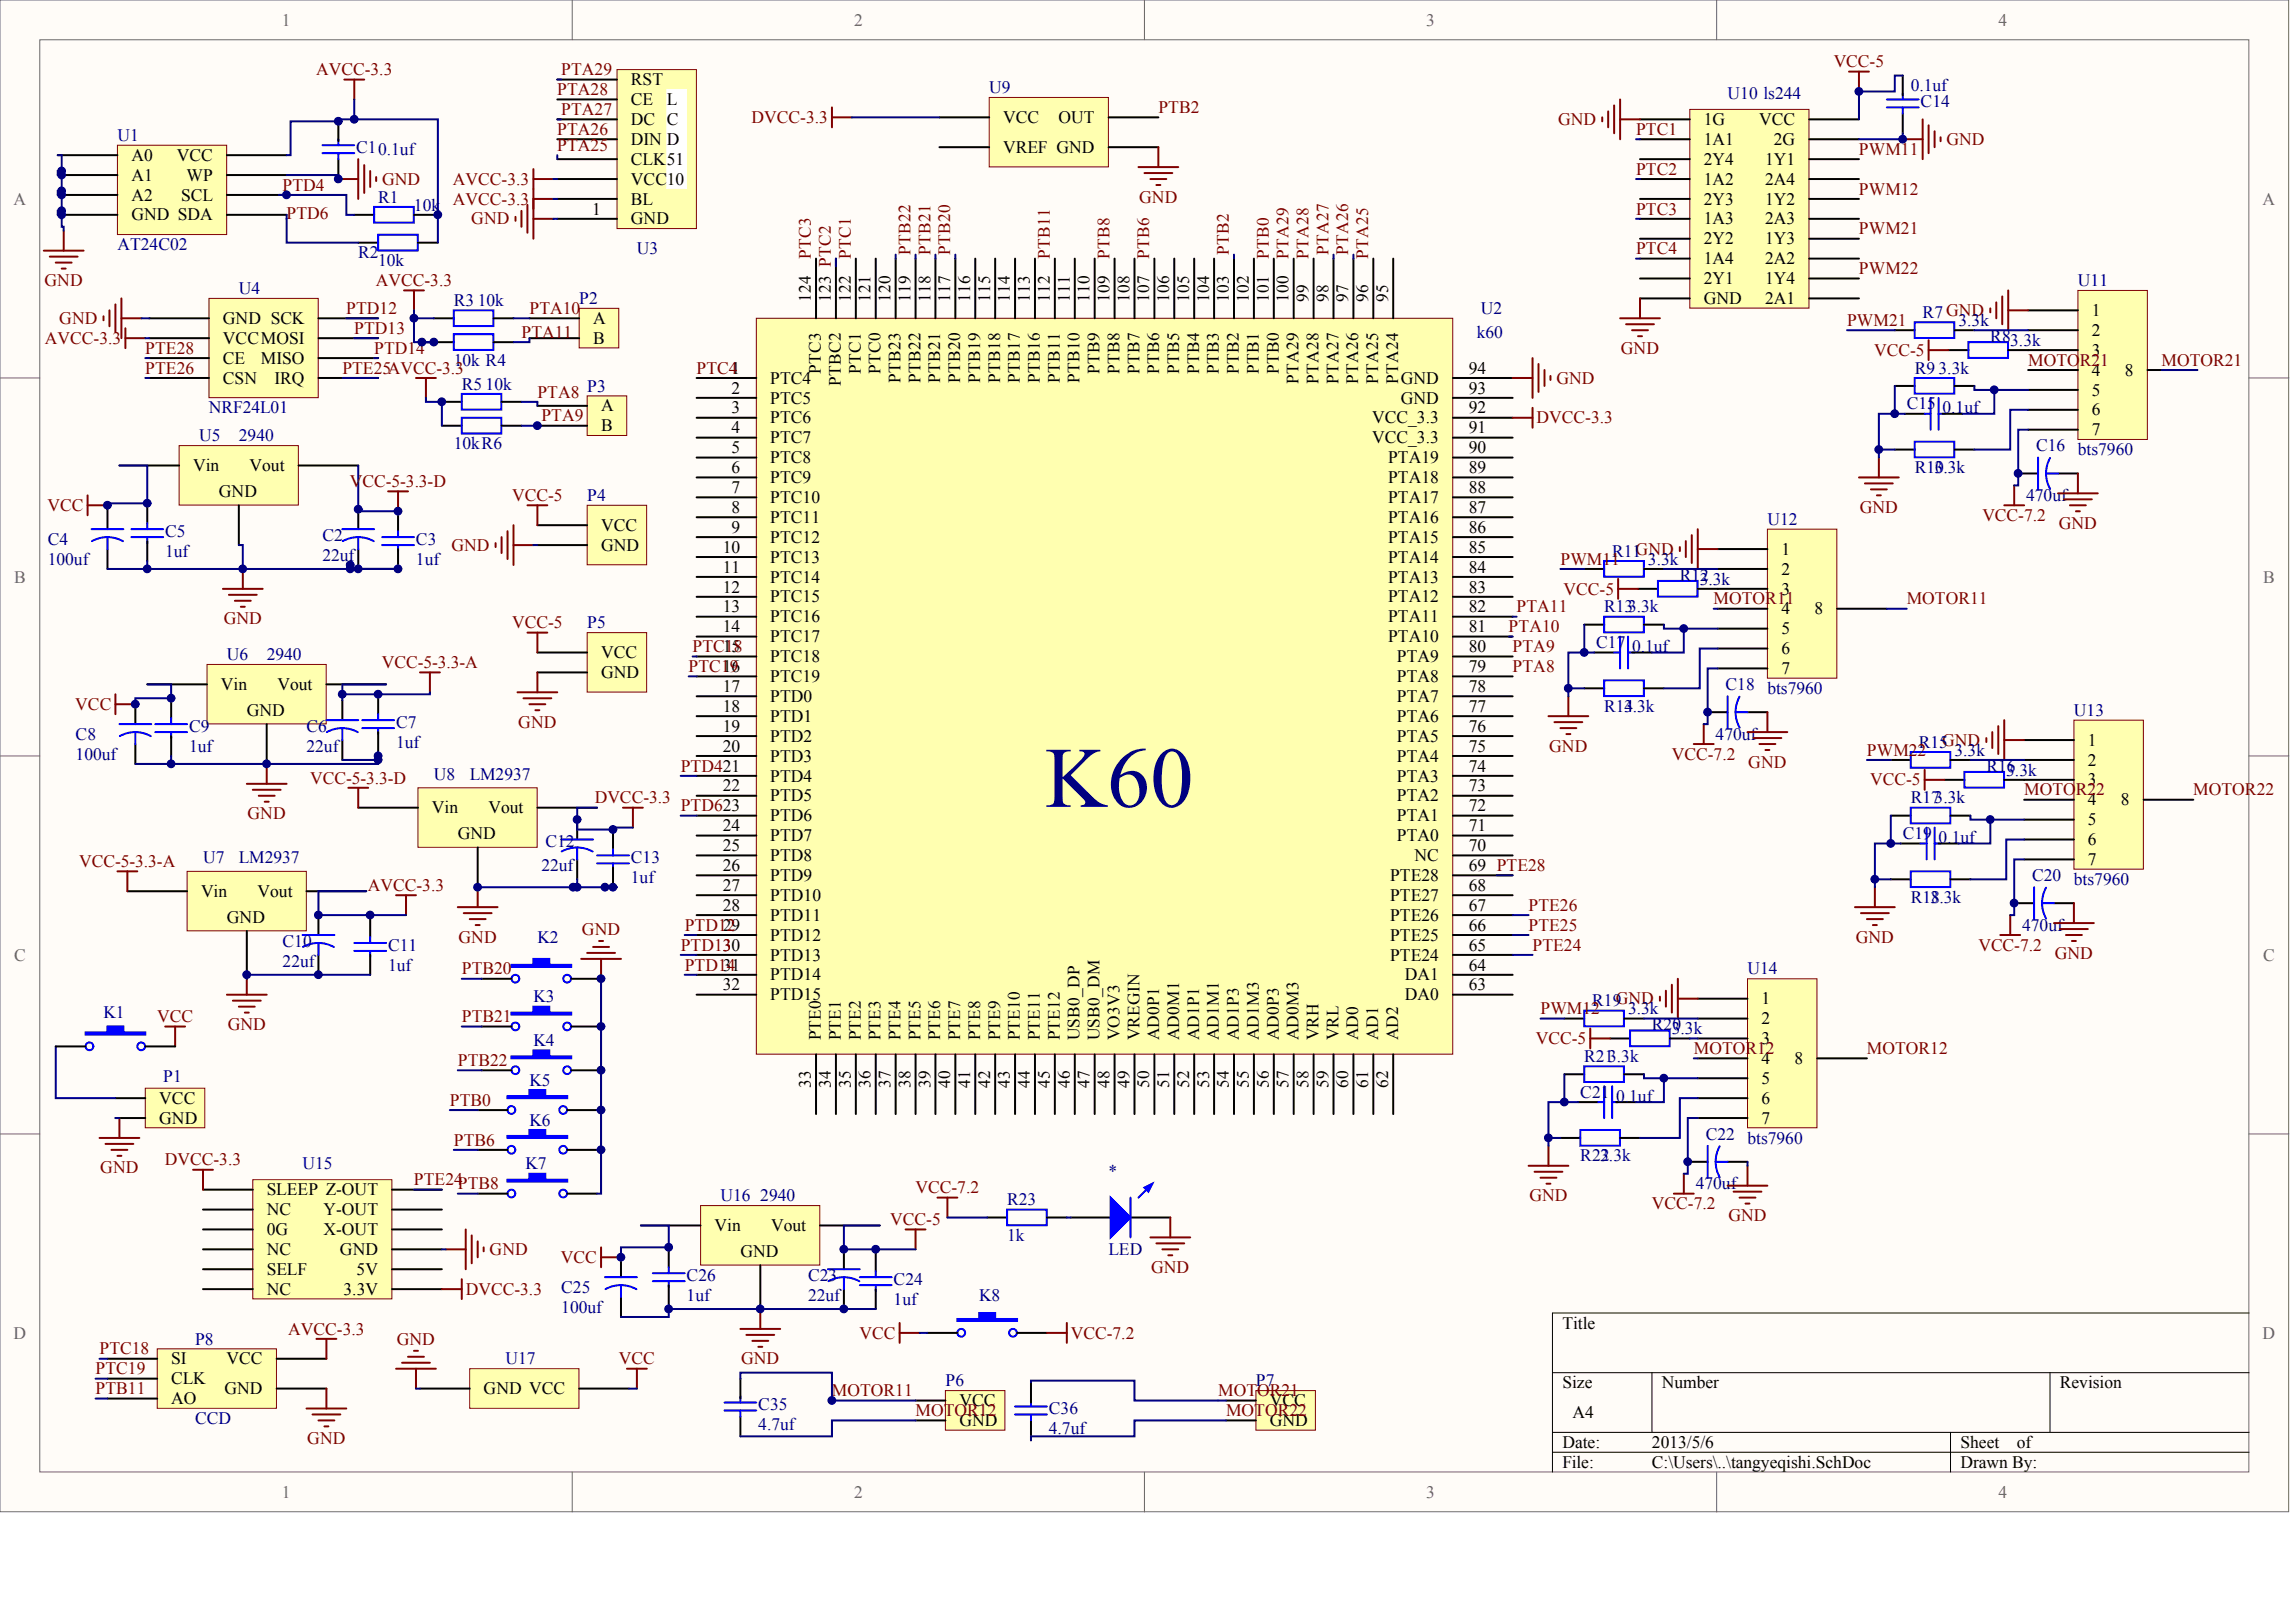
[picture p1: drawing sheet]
<svg xmlns="http://www.w3.org/2000/svg" width="840mm" height="594mm" viewBox="0 0 840 594" stroke-linecap="round" stroke-linejoin="round" font-family="sans-serif">
<defs><g id="words">
<text font-size="31.5" fill="#000080" x="382.6" y="295.3">K60</text>
<g font-size="6.4" fill="#696969">
<text x="103.2" y="9.3">1</text>
<text x="312.7" y="9.3">2</text>
<text x="522.2" y="9.3">3</text>
<text x="731.8" y="9.3">4</text>
<text x="5" y="74.9">A</text>
<text x="828.5" y="74.9">A</text>
<text x="5.2" y="213.2">B</text>
<text x="828.7" y="213.2">B</text>
<text x="5.2" y="351.6">C</text>
<text x="828.7" y="351.6">C</text>
<text x="5" y="490">D</text>
<text x="828.5" y="490">D</text>
<text x="103.2" y="548.2">1</text>
<text x="312.7" y="548.2">2</text>
<text x="522.2" y="548.2">3</text>
<text x="731.8" y="548.2">4</text>
</g>
<g font-size="6.4" fill="#800000">
<text x="115.7" y="27.6">AVCC-3.3</text>
<text x="205.5" y="27.6">PTA29</text>
<text x="671.4" y="24.6">VCC-5</text>
<text x="204.1" y="34.8">PTA28</text>
<text x="424.2" y="41.4">PTB2</text>
<text x="205.5" y="42.1">PTA27</text>
<text x="275.2" y="45">DVCC-3.3</text>
<text x="570.5" y="45.8">GND</text>
<text x="204.1" y="49.4">PTA26</text>
<text x="599.1" y="49.4">PTC1</text>
<text x="712.7" y="53">GND</text>
<text x="204.1" y="55.2">PTA25</text>
<text x="680.7" y="56.7">PWM11</text>
<text x="599.1" y="64">PTC2</text>
<text x="103.5" y="69.8">PTD4</text>
<text x="139.9" y="67.6">GND</text>
<text x="165.9" y="67.6">AVCC-3.3</text>
<text x="680.7" y="71.2">PWM12</text>
<text x="165.9" y="74.9">AVCC-3.3</text>
<text x="417.2" y="74.2">GND</text>
<text x="104.9" y="80">PTD6</text>
<text x="172.6" y="82.2">GND</text>
<text x="599.1" y="78.5">PTC3</text>
<text x="680.7" y="85.8">PWM21</text>
<text x="599.1" y="93.1">PTC4</text>
<text x="680.7" y="100.4">PWM22</text>
<text x="16.3" y="104.7">GND</text>
<text x="137.6" y="104.7">AVCC-3.3</text>
<text x="21.7" y="118.6">GND</text>
<text x="126.8" y="114.9">PTD12</text>
<text x="193.9" y="114.9">PTA10</text>
<text x="676.3" y="119.3">PWM21</text>
<text x="16.5" y="125.9">AVCC-3.3</text>
<text x="129.7" y="122.2">PTD13</text>
<text x="190.9" y="123.7">PTA11</text>
<text x="53.2" y="129.5">PTE28</text>
<text x="137" y="129.5">PTD14</text>
<text x="593.5" y="129.5">GND</text>
<text x="686.2" y="130.2">VCC-5</text>
<text x="53.2" y="136.8">PTE26</text>
<text x="125.4" y="136.8">PTE25AVCC-3.3</text>
<text x="255.1" y="136.8">PTC41</text>
<text x="742.6" y="133.9">MOTOR21</text>
<text x="791.5" y="133.9">MOTOR21</text>
<text x="569.9" y="140.4">GND</text>
<text x="196.8" y="145.5">PTA8</text>
<text x="198.2" y="154.3">PTA9</text>
<text x="562.6" y="155">DVCC-3.3</text>
<text x="128.1" y="178.3">VCC-5-3.3-D</text>
<text x="187.5" y="183.4">VCC-5</text>
<text x="17.3" y="187">VCC</text>
<text x="681" y="187.8">GND</text>
<text x="725.9" y="190.7">VCC-7.2</text>
<text x="753.9" y="193.6">GND</text>
<text x="165.3" y="201.6">GND</text>
<text x="571.4" y="206.7">PWM11</text>
<text x="572.5" y="217.6">VCC-5</text>
<text x="627.5" y="221.3">MOTOR11</text>
<text x="698.2" y="221.3">MOTOR11</text>
<text x="555.3" y="224.2">PTA11</text>
<text x="81.9" y="228.5">GND</text>
<text x="187.5" y="230">VCC-5</text>
<text x="552.4" y="231.4">PTA10</text>
<text x="253.6" y="238.7">PTC18</text>
<text x="553.9" y="238.7">PTA9</text>
<text x="139.8" y="244.6">VCC-5-3.3-A</text>
<text x="252.2" y="246">PTC19</text>
<text x="553.9" y="246">PTA8</text>
<text x="27.5" y="259.8">VCC</text>
<text x="189.8" y="266.4">GND</text>
<text x="567.3" y="275.1">GND</text>
<text x="612.2" y="278.1">VCC-7.2</text>
<text x="640.2" y="281">GND</text>
<text x="683.6" y="276.6">PWM22</text>
<text x="113.5" y="286.8">VCC-5-3.3-D</text>
<text x="249.2" y="282.4">PTD421</text>
<text x="684.8" y="287.5">VCC-5</text>
<text x="741.2" y="291.2">MOTOR22</text>
<text x="803.1" y="291.2">MOTOR22</text>
<text x="90.7" y="299.9">GND</text>
<text x="217.8" y="294.1">DVCC-3.3</text>
<text x="249.2" y="297">PTD623</text>
<text x="29" y="317.4">VCC-5-3.3-A</text>
<text x="134.7" y="326.1">AVCC-3.3</text>
<text x="559.7" y="333.4">PTE26</text>
<text x="250.7" y="340.7">PTD12</text>
<text x="559.7" y="340.7">PTE25</text>
<text x="167.9" y="345">GND</text>
<text x="213.1" y="342.1">GND</text>
<text x="249.2" y="348">PTD13</text>
<text x="561.2" y="348">PTE24</text>
<text x="679.5" y="345">GND</text>
<text x="724.4" y="348">VCC-7.2</text>
<text x="752.4" y="350.9">GND</text>
<text x="169.1" y="356.7">PTB20</text>
<text x="250.7" y="355.2">PTD14</text>
<text x="564.1" y="371.3">PWM12</text>
<text x="57.5" y="374.2">VCC</text>
<text x="83.4" y="377.1">GND</text>
<text x="169.1" y="374.2">PTB21</text>
<text x="562.3" y="382.2">VCC-5</text>
<text x="620.2" y="385.8">MOTOR12</text>
<text x="683.6" y="385.8">MOTOR12</text>
<text x="167.6" y="390.2">PTB22</text>
<text x="164.7" y="404.8">PTB0</text>
<text x="166.2" y="419.3">PTB6</text>
<text x="36.7" y="429.5">GND</text>
<text x="60.3" y="426.6">DVCC-3.3</text>
<text x="151.6" y="433.9">PTE24PTB8</text>
<text x="335.2" y="436.8">VCC-7.2</text>
<text x="560" y="439.7">GND</text>
<text x="604.9" y="442.6">VCC-7.2</text>
<text x="326" y="448.5">VCC-5</text>
<text x="632.9" y="447">GND</text>
<text x="179.3" y="459.4">GND</text>
<text x="205.4" y="462.3">VCC</text>
<text x="421.5" y="465.9">GND</text>
<text x="170.5" y="473.9">DVCC-3.3</text>
<text x="105.5" y="488.5">AVCC-3.3</text>
<text x="314.7" y="490">VCC</text>
<text x="392.1" y="490">VCC-7.2</text>
<text x="36.4" y="495.8">PTC18</text>
<text x="145.3" y="492.1">GND</text>
<text x="35" y="503.1">PTC19</text>
<text x="226.6" y="499.4">VCC</text>
<text x="271.4" y="499.4">GND</text>
<text x="35" y="510.3">PTB11</text>
<text x="304.6" y="511.1">MOTOR11</text>
<text x="446" y="511.1">MOTOR21</text>
<text x="335.2" y="518.4">MOTOR12</text>
<text x="448.9" y="518.4">MOTOR22</text>
<text x="112.5" y="528.6">GND</text>
</g>
<g font-size="6.4">
<text x="231" y="31.2">RST</text>
<text x="231" y="38.5">CE</text>
<text x="244.1" y="38.5">L</text>
<text x="231" y="45.8">DC C</text>
<text x="367.3" y="45">VCC</text>
<text x="387.6" y="45">OUT</text>
<text x="623.8" y="45.8">1G</text>
<text x="644.1" y="45.8">VCC</text>
<text x="231" y="53">DIN D</text>
<text x="623.8" y="53">1A1</text>
<text x="649.5" y="53">2G</text>
<text x="48.1" y="58.9">A0</text>
<text x="64.7" y="58.9">VCC</text>
<text x="367.3" y="56">VREF GND</text>
<text x="231" y="60.3">CLK51</text>
<text x="623.8" y="60.3">2Y4</text>
<text x="646.3" y="60.3">1Y1</text>
<text x="48.1" y="66.1">A1</text>
<text x="68.3" y="66.1">WP</text>
<text x="231" y="67.6">VCC10</text>
<text x="623.8" y="67.6">1A2</text>
<text x="646.3" y="67.6">2A4</text>
<text x="48.1" y="73.4">A2</text>
<text x="66.3" y="73.4">SCL</text>
<text x="231" y="74.9">BL</text>
<text x="623.8" y="74.9">2Y3</text>
<text x="646.3" y="74.9">1Y2</text>
<text x="48.1" y="80.7">GND SDA</text>
<text x="216.9" y="78.5">1</text>
<text x="231" y="82.2">GND</text>
<text x="623.8" y="82.2">1A3</text>
<text x="646.3" y="82.2">2A3</text>
<text x="623.8" y="89.4">2Y2</text>
<text x="646.3" y="89.4">1Y3</text>
<text x="623.8" y="96.7">1A4</text>
<text x="646.3" y="96.7">2A2</text>
<text x="623.8" y="104">2Y1</text>
<text x="646.3" y="104">1Y4</text>
<text x="623.8" y="111.3">GND</text>
<text x="646.3" y="111.3">2A1</text>
<text x="81.6" y="118.6">GND SCK</text>
<text x="217.2" y="118.6">A</text>
<text x="765.9" y="115.7">1</text>
<text x="81.6" y="125.9">VCCMOSI</text>
<text x="217.2" y="125.9">B</text>
<text x="765.9" y="122.9">2</text>
<text x="765.9" y="130.2">3</text>
<text x="81.6" y="133.1">CE</text>
<text x="95.5" y="133.1">MISO</text>
<text x="537.8" y="136.8">94</text>
<text x="765.9" y="137.5">4</text>
<text x="778" y="137.5">8</text>
<text x="81.6" y="140.4">CSN</text>
<text x="100.5" y="140.4">IRQ</text>
<text x="282" y="140.4">PTC4</text>
<text x="512.9" y="140.4">GND</text>
<text x="267.9" y="144.1">2</text>
<text x="282" y="147.7">PTC5</text>
<text x="512.9" y="147.7">GND</text>
<text x="537.8" y="144.1">93</text>
<text x="765.9" y="144.8">5</text>
<text x="220.1" y="150.6">A</text>
<text x="267.9" y="151.3">3</text>
<text x="282" y="155">PTC6</text>
<text x="502.4" y="155">VCC_3.3</text>
<text x="537.8" y="151.3">92</text>
<text x="765.9" y="152.1">6</text>
<text x="220.1" y="157.9">B</text>
<text x="267.9" y="158.6">4</text>
<text x="537.8" y="158.6">91</text>
<text x="765.9" y="159.4">7</text>
<text x="267.9" y="165.9">5</text>
<text x="282" y="162.3">PTC7</text>
<text x="502.4" y="162.3">VCC_3.3</text>
<text x="537.8" y="165.9">90</text>
<text x="70.7" y="172.5">Vin</text>
<text x="91.4" y="172.5">Vout</text>
<text x="267.9" y="173.2">6</text>
<text x="282" y="169.6">PTC8</text>
<text x="508.3" y="169.6">PTA19</text>
<text x="537.8" y="173.2">89</text>
<text x="282" y="176.8">PTC9</text>
<text x="508.3" y="176.8">PTA18</text>
<text x="80.2" y="181.9">GND</text>
<text x="267.9" y="180.5">7</text>
<text x="282" y="184.1">PTC10</text>
<text x="508.3" y="184.1">PTA17</text>
<text x="537.8" y="180.5">88</text>
<text x="267.9" y="187.8">8</text>
<text x="282" y="191.4">PTC11</text>
<text x="508.3" y="191.4">PTA16</text>
<text x="537.8" y="187.8">87</text>
<text x="220.1" y="194.3">VCC</text>
<text x="267.9" y="195">9</text>
<text x="537.8" y="195">86</text>
<text x="220.1" y="201.6">GND</text>
<text x="264.7" y="202.3">10</text>
<text x="282" y="198.7">PTC12</text>
<text x="508.3" y="198.7">PTA15</text>
<text x="537.8" y="202.3">85</text>
<text x="652.3" y="203">1</text>
<text x="264.7" y="209.6">11</text>
<text x="282" y="206">PTC13</text>
<text x="508.3" y="206">PTA14</text>
<text x="537.8" y="209.6">84</text>
<text x="282" y="213.2">PTC14</text>
<text x="508.3" y="213.2">PTA13</text>
<text x="652.3" y="210.3">2</text>
<text x="264.7" y="216.9">12</text>
<text x="282" y="220.5">PTC15</text>
<text x="508.3" y="220.5">PTA12</text>
<text x="537.8" y="216.9">83</text>
<text x="652.3" y="217.6">3</text>
<text x="264.7" y="224.2">13</text>
<text x="282" y="227.8">PTC16</text>
<text x="508.3" y="227.8">PTA11</text>
<text x="537.8" y="224.2">82</text>
<text x="652.3" y="224.9">4</text>
<text x="664.4" y="224.9">8</text>
<text x="264.7" y="231.4">14</text>
<text x="537.8" y="231.4">81</text>
<text x="652.3" y="232.2">5</text>
<text x="264.7" y="238.7">15</text>
<text x="282" y="235.1">PTC17</text>
<text x="508.3" y="235.1">PTA10</text>
<text x="537.8" y="238.7">80</text>
<text x="652.3" y="239.5">6</text>
<text x="220.1" y="240.9">VCC</text>
<text x="282" y="242.4">PTC18</text>
<text x="511.5" y="242.4">PTA9</text>
<text x="220.1" y="248.2">GND</text>
<text x="264.7" y="246">16</text>
<text x="282" y="249.7">PTC19</text>
<text x="511.5" y="249.7">PTA8</text>
<text x="537.8" y="246">79</text>
<text x="652.3" y="246.7">7</text>
<text x="80.9" y="252.6">Vin</text>
<text x="101.6" y="252.6">Vout</text>
<text x="264.7" y="253.3">17</text>
<text x="282" y="256.9">PTD0</text>
<text x="511.5" y="256.9">PTA7</text>
<text x="537.8" y="253.3">78</text>
<text x="90.4" y="262">GND</text>
<text x="264.7" y="260.6">18</text>
<text x="537.8" y="260.6">77</text>
<text x="264.7" y="267.9">19</text>
<text x="282" y="264.2">PTD1</text>
<text x="511.5" y="264.2">PTA6</text>
<text x="537.8" y="267.9">76</text>
<text x="264.7" y="275.1">20</text>
<text x="282" y="271.5">PTD2</text>
<text x="511.5" y="271.5">PTA5</text>
<text x="537.8" y="275.1">75</text>
<text x="764.5" y="273">1</text>
<text x="282" y="278.8">PTD3</text>
<text x="511.5" y="278.8">PTA4</text>
<text x="764.5" y="280.2">2</text>
<text x="282" y="286.1">PTD4</text>
<text x="511.5" y="286.1">PTA3</text>
<text x="537.8" y="282.4">74</text>
<text x="764.5" y="287.5">3</text>
<text x="264.7" y="289.7">22</text>
<text x="282" y="293.3">PTD5</text>
<text x="511.5" y="293.3">PTA2</text>
<text x="537.8" y="289.7">73</text>
<text x="158.1" y="297.7">Vin</text>
<text x="178.8" y="297.7">Vout</text>
<text x="537.8" y="297">72</text>
<text x="764.5" y="294.8">4</text>
<text x="776.6" y="294.8">8</text>
<text x="264.7" y="304.3">24</text>
<text x="282" y="300.6">PTD6</text>
<text x="511.5" y="300.6">PTA1</text>
<text x="537.8" y="304.3">71</text>
<text x="764.5" y="302.1">5</text>
<text x="167.6" y="307.2">GND</text>
<text x="264.7" y="311.5">25</text>
<text x="282" y="307.9">PTD7</text>
<text x="511.5" y="307.9">PTA0</text>
<text x="537.8" y="311.5">70</text>
<text x="764.5" y="309.4">6</text>
<text x="282" y="315.2">PTD8</text>
<text x="517.9" y="315.2">NC</text>
<text x="764.5" y="316.6">7</text>
<text x="264.7" y="318.8">26</text>
<text x="282" y="322.5">PTD9</text>
<text x="509" y="322.5">PTE28</text>
<text x="537.8" y="318.8">69 PTE28</text>
<text x="73.6" y="328.3">Vin</text>
<text x="94.3" y="328.3">Vout</text>
<text x="264.7" y="326.1">27</text>
<text x="282" y="329.8">PTD10</text>
<text x="509" y="329.8">PTE27</text>
<text x="537.8" y="326.1">68</text>
<text x="264.7" y="333.4">28</text>
<text x="537.8" y="333.4">67</text>
<text x="83.1" y="337.8">GND</text>
<text x="264.7" y="340.7">29</text>
<text x="282" y="337">PTD11</text>
<text x="509" y="337">PTE26</text>
<text x="537.8" y="340.7">66</text>
<text x="264.7" y="348">30</text>
<text x="282" y="344.3">PTD12</text>
<text x="509" y="344.3">PTE25</text>
<text x="537.8" y="348">65</text>
<text x="282" y="351.6">PTD13</text>
<text x="509" y="351.6">PTE24</text>
<text x="264.7" y="355.2">31</text>
<text x="282" y="358.9">PTD14</text>
<text x="514.4" y="358.9">DA1</text>
<text x="537.8" y="355.2">64</text>
<text x="264.7" y="362.5">32</text>
<text x="537.8" y="362.5">63</text>
<text x="282" y="366.2">PTD15</text>
<text x="514.4" y="366.2">DA0</text>
<text x="645" y="367.6">1</text>
<text x="645" y="374.9">2</text>
<text x="645" y="382.2">3</text>
<text x="645" y="389.5">4</text>
<text x="657.1" y="389.5">8</text>
<text x="645" y="396.7">5</text>
<text x="58.3" y="404">VCC</text>
<text x="645" y="404">6</text>
<text x="58.3" y="411.3">GND</text>
<text x="645" y="411.3">7</text>
<text x="97.7" y="437.5">SLEEP Z-OUT</text>
<text x="97.7" y="444.8">NC</text>
<text x="118.5" y="444.8">Y-OUT</text>
<text x="97.7" y="452.1">0G</text>
<text x="118.5" y="452.1">X-OUT</text>
<text x="261.6" y="450.6">Vin</text>
<text x="282.3" y="450.6">Vout</text>
<text x="97.7" y="459.4">NC</text>
<text x="124.5" y="459.4">GND</text>
<text x="271.1" y="460.1">GND</text>
<text x="97.7" y="466.7">SELF</text>
<text x="130.6" y="466.7">5V</text>
<text x="97.7" y="473.9">NC</text>
<text x="125.8" y="473.9">3.3V</text>
<text x="572.1" y="486.3">Title</text>
<text x="62.7" y="499.4">SI</text>
<text x="82.9" y="499.4">VCC</text>
<text x="62.7" y="506.7">CLK</text>
<text x="572.1" y="508.2">Size</text>
<text x="608.5" y="508.2">Number</text>
<text x="754.3" y="508.2">Revision</text>
<text x="62.7" y="514">AO</text>
<text x="82.2" y="510.3">GND</text>
<text x="177.1" y="510.3">GND VCC</text>
<text x="351.3" y="514.7">VCC</text>
<text x="465" y="514.7">VCC</text>
<text x="351.3" y="522">GND</text>
<text x="465" y="522">GND</text>
<text x="575.7" y="519.1">A4</text>
<text x="572.1" y="530">Date:</text>
<text x="604.9" y="530">2013/5/6</text>
<text x="717.8" y="530">Sheet</text>
<text x="738.4" y="530">of</text>
<text x="572.1" y="537.3">File:</text>
<text x="604.9" y="537.3">C:\Users\..\tangyeqishi.SchDoc</text>
<text x="717.8" y="537.3">Drawn By:</text>
</g>
<g font-size="6.4" fill="#000080">
<text x="362.2" y="34.1">U9</text>
<text x="699.6" y="33.4">0.1uf</text>
<text x="632.6" y="36.3">U10 ls244</text>
<text x="703.3" y="39.2">C14</text>
<text x="43" y="51.6">U1</text>
<text x="130.5" y="56">C10.1uf</text>
<text x="138.5" y="74.2">R1</text>
<text x="151.6" y="77.1">10k</text>
<text x="43" y="91.6">AT24C02</text>
<text x="131.2" y="94.5">R2</text>
<text x="233.2" y="93.1">U3</text>
<text x="138.5" y="97.5">10k</text>
<text x="87.5" y="107.7">U4</text>
<text x="760.8" y="104.7">U11</text>
<text x="166.2" y="112">R3</text>
<text x="174.9" y="112">10k</text>
<text x="212.1" y="111.3">P2</text>
<text x="542.2" y="114.9">U2</text>
<text x="704" y="116.4">R7 GND</text>
<text x="717.1" y="119.3">3.3k</text>
<text x="540.8" y="123.7">k60</text>
<text x="728.8" y="125.1">R8</text>
<text x="736.1" y="126.6">3.3k</text>
<text x="166.2" y="133.9">10k R4</text>
<text x="701.1" y="136.8">R9</text>
<text x="709.8" y="136.8">3.3k</text>
<text x="169.1" y="142.6">R5</text>
<text x="177.8" y="142.6">10k</text>
<text x="215" y="143.3">P3</text>
<text x="698.2" y="149.9">C15</text>
<text x="76.5" y="151.3">NRF24L01</text>
<text x="711.3" y="151.3">0.1uf</text>
<text x="72.9" y="161.5">U5</text>
<text x="87.5" y="161.5">2940</text>
<text x="166.2" y="164.5">10kR6</text>
<text x="745.5" y="165.2">C16</text>
<text x="760.8" y="166.6">bts7960</text>
<text x="701.1" y="173.2">R10</text>
<text x="708.4" y="173.2">3.3k</text>
<text x="215" y="183.4">P4</text>
<text x="741.9" y="183.4">470uf</text>
<text x="60.5" y="196.5">C5</text>
<text x="118.1" y="198">C2</text>
<text x="647.2" y="192.1">U12</text>
<text x="17.5" y="199.4">C4</text>
<text x="60.5" y="203.8">1uf</text>
<text x="152.3" y="199.4">C3</text>
<text x="590.3" y="203.8">R11GND</text>
<text x="17.5" y="206.7">100uf</text>
<text x="118.1" y="205.2">22uf</text>
<text x="152.3" y="206.7">1uf</text>
<text x="603.4" y="206.7">3.3k</text>
<text x="615.1" y="212.5">R12</text>
<text x="622.4" y="214">3.3k</text>
<text x="587.4" y="224.2">R133.3k</text>
<text x="215" y="230">P5</text>
<text x="584.5" y="237.3">C17</text>
<text x="597.6" y="238.7">0.1uf</text>
<text x="83.1" y="241.6">U6</text>
<text x="97.7" y="241.6">2940</text>
<text x="631.9" y="252.6">C18</text>
<text x="647.2" y="254">bts7960</text>
<text x="587.4" y="260.6">R14</text>
<text x="594.7" y="260.6">3.3k</text>
<text x="759.4" y="262">U13</text>
<text x="69.2" y="267.9">C9</text>
<text x="112.2" y="267.9">C6</text>
<text x="145" y="266.4">C7</text>
<text x="27.7" y="270.8">C8</text>
<text x="69.2" y="275.1">1uf</text>
<text x="112.2" y="275.1">22uf</text>
<text x="145" y="273.7">1uf</text>
<text x="628.2" y="270.8">470uf</text>
<text x="702.5" y="273.7">R15GND</text>
<text x="27.7" y="278.1">100uf</text>
<text x="715.7" y="276.6">3.3k</text>
<text x="158.9" y="285.3">U8</text>
<text x="172" y="285.3">LM2937</text>
<text x="727.3" y="282.4">R16</text>
<text x="734.6" y="283.9">3.3k</text>
<text x="699.6" y="294.1">R173.3k</text>
<text x="199.7" y="310.1">C12</text>
<text x="696.7" y="307.2">C19</text>
<text x="709.8" y="308.6">0.1uf</text>
<text x="74.3" y="315.9">U7</text>
<text x="87.5" y="315.9">LM2937</text>
<text x="231" y="315.9">C13</text>
<text x="198.2" y="318.8">22uf</text>
<text x="231" y="323.2">1uf</text>
<text x="744.1" y="322.5">C20</text>
<text x="759.4" y="323.9">bts7960</text>
<text x="699.6" y="330.5">R18</text>
<text x="706.9" y="330.5">3.3k</text>
<text x="740.4" y="340.7">470uf</text>
<text x="103.5" y="346.5">C10</text>
<text x="142.1" y="348">C11</text>
<text x="196.8" y="345">K2</text>
<text x="103.5" y="353.8">22uf</text>
<text x="142.1" y="355.2">1uf</text>
<text x="639.9" y="356.7">U14</text>
<text x="195.3" y="366.9">K3</text>
<text x="583" y="368.3">R19GND</text>
<text x="596.1" y="371.3">3.3k</text>
<text x="37.9" y="372.7">K1</text>
<text x="604.9" y="377.1">R20</text>
<text x="195.3" y="382.9">K4</text>
<text x="612.2" y="378.5">3.3k</text>
<text x="580.1" y="388.7">R213.3k</text>
<text x="59.8" y="396">P1</text>
<text x="193.9" y="397.5">K5</text>
<text x="578.7" y="401.8">C21</text>
<text x="591.8" y="403.3">0.1uf</text>
<text x="193.9" y="412">K6</text>
<text x="624.6" y="417.1">C22</text>
<text x="639.9" y="418.6">bts7960</text>
<text x="578.7" y="425.1">R22</text>
<text x="585.9" y="425.1">3.3k</text>
<text x="110.8" y="428.1">U15</text>
<text x="192.4" y="428.1">K7</text>
<text x="405.9" y="431">*</text>
<text x="620.9" y="435.3">470uf</text>
<text x="263.8" y="439.7">U16</text>
<text x="278.4" y="439.7">2940</text>
<text x="368.8" y="441.2">R23</text>
<text x="368.8" y="454.3">1k</text>
<text x="405.9" y="459.4">LED</text>
<text x="205.5" y="473.2">C25</text>
<text x="251.4" y="468.8">C26</text>
<text x="295.9" y="468.8">C23</text>
<text x="327.2" y="470.3">C24</text>
<text x="251.4" y="476.1">1uf</text>
<text x="295.9" y="476.1">22uf</text>
<text x="327.2" y="477.6">1uf</text>
<text x="358.6" y="476.1">K8</text>
<text x="205.5" y="480.5">100uf</text>
<text x="71.4" y="492.1">P8</text>
<text x="185.1" y="499.4">U17</text>
<text x="346.2" y="507.4">P6</text>
<text x="459.9" y="507.4">P7</text>
<text x="71.4" y="521.3">CCD</text>
<text x="277.7" y="516.2">C35</text>
<text x="384.1" y="517.6">C36</text>
<text x="277.7" y="523.5">4.7uf</text>
<text x="384.1" y="524.9">4.7uf</text>
</g>
<g font-size="6.3" fill="#800000">
<text x="296.9" y="94.7" transform="rotate(-90 296.9 94.7)">PTC3</text>
<text x="311.5" y="94.7" transform="rotate(-90 311.5 94.7)">PTC1</text>
<text x="333.4" y="93.2" transform="rotate(-90 333.4 93.2)">PTB22</text>
<text x="340.7" y="93.2" transform="rotate(-90 340.7 93.2)">PTB21</text>
<text x="348" y="93.2" transform="rotate(-90 348 93.2)">PTB20</text>
<text x="384.4" y="94.7" transform="rotate(-90 384.4 94.7)">PTB11</text>
<text x="406.3" y="94.7" transform="rotate(-90 406.3 94.7)">PTB8</text>
<text x="420.8" y="94.7" transform="rotate(-90 420.8 94.7)">PTB6</text>
<text x="450" y="93.2" transform="rotate(-90 450 93.2)">PTB2</text>
<text x="464.6" y="94.7" transform="rotate(-90 464.6 94.7)">PTB0</text>
<text x="471.8" y="94.7" transform="rotate(-90 471.8 94.7)">PTA29</text>
<text x="479.1" y="94.7" transform="rotate(-90 479.1 94.7)">PTA28</text>
<text x="486.4" y="93.2" transform="rotate(-90 486.4 93.2)">PTA27</text>
<text x="493.7" y="93.2" transform="rotate(-90 493.7 93.2)">PTA26</text>
<text x="501" y="94.7" transform="rotate(-90 501 94.7)">PTA25</text>
</g>
<g font-size="6.3">
<text x="296.9" y="110.7" transform="rotate(-90 296.9 110.7)">124</text>
<text x="304.2" y="110.7" transform="rotate(-90 304.2 110.7)">123 PTC2</text>
<text x="311.5" y="110.7" transform="rotate(-90 311.5 110.7)">122</text>
<text x="318.8" y="110.7" transform="rotate(-90 318.8 110.7)">121</text>
<text x="326.1" y="110.7" transform="rotate(-90 326.1 110.7)">120</text>
<text x="333.4" y="110.7" transform="rotate(-90 333.4 110.7)">119</text>
<text x="340.7" y="110.7" transform="rotate(-90 340.7 110.7)">118</text>
<text x="348" y="110.7" transform="rotate(-90 348 110.7)">117</text>
<text x="355.2" y="110.7" transform="rotate(-90 355.2 110.7)">116</text>
<text x="362.5" y="110.7" transform="rotate(-90 362.5 110.7)">115</text>
<text x="369.8" y="110.7" transform="rotate(-90 369.8 110.7)">114</text>
<text x="377.1" y="110.7" transform="rotate(-90 377.1 110.7)">113</text>
<text x="384.4" y="110.7" transform="rotate(-90 384.4 110.7)">112</text>
<text x="391.7" y="110.7" transform="rotate(-90 391.7 110.7)">111</text>
<text x="399" y="110.7" transform="rotate(-90 399 110.7)">110</text>
<text x="406.3" y="110.7" transform="rotate(-90 406.3 110.7)">109</text>
<text x="413.5" y="110.7" transform="rotate(-90 413.5 110.7)">108</text>
<text x="420.8" y="110.7" transform="rotate(-90 420.8 110.7)">107</text>
<text x="428.1" y="110.7" transform="rotate(-90 428.1 110.7)">106</text>
<text x="435.4" y="110.7" transform="rotate(-90 435.4 110.7)">105</text>
<text x="442.7" y="110.7" transform="rotate(-90 442.7 110.7)">104</text>
<text x="450" y="110.7" transform="rotate(-90 450 110.7)">103</text>
<text x="457.3" y="110.7" transform="rotate(-90 457.3 110.7)">102</text>
<text x="464.6" y="110.7" transform="rotate(-90 464.6 110.7)">101</text>
<text x="471.8" y="110.7" transform="rotate(-90 471.8 110.7)">100</text>
<text x="479.1" y="110.7" transform="rotate(-90 479.1 110.7)">99</text>
<text x="486.4" y="110.7" transform="rotate(-90 486.4 110.7)">98</text>
<text x="493.7" y="110.7" transform="rotate(-90 493.7 110.7)">97</text>
<text x="501" y="110.7" transform="rotate(-90 501 110.7)">96</text>
<text x="508.3" y="110.7" transform="rotate(-90 508.3 110.7)">95</text>
<text x="300.6" y="136.9" transform="rotate(-90 300.6 136.9)">PTC3</text>
<text x="315.2" y="136.9" transform="rotate(-90 315.2 136.9)">PTC1</text>
<text x="322.4" y="136.9" transform="rotate(-90 322.4 136.9)">PTC0</text>
<text x="402.6" y="136.9" transform="rotate(-90 402.6 136.9)">PTB9</text>
<text x="409.9" y="136.9" transform="rotate(-90 409.9 136.9)">PTB8</text>
<text x="417.2" y="136.9" transform="rotate(-90 417.2 136.9)">PTB7</text>
<text x="424.5" y="136.9" transform="rotate(-90 424.5 136.9)">PTB6</text>
<text x="431.8" y="136.9" transform="rotate(-90 431.8 136.9)">PTB5</text>
<text x="439.1" y="136.9" transform="rotate(-90 439.1 136.9)">PTB4</text>
<text x="446.3" y="136.9" transform="rotate(-90 446.3 136.9)">PTB3</text>
<text x="453.6" y="136.9" transform="rotate(-90 453.6 136.9)">PTB2</text>
<text x="460.9" y="136.9" transform="rotate(-90 460.9 136.9)">PTB1</text>
<text x="468.2" y="136.9" transform="rotate(-90 468.2 136.9)">PTB0</text>
<text x="307.9" y="141.3" transform="rotate(-90 307.9 141.3)">PTBC2</text>
<text x="329.7" y="140.2" transform="rotate(-90 329.7 140.2)">PTB23</text>
<text x="337" y="140.2" transform="rotate(-90 337 140.2)">PTB22</text>
<text x="344.3" y="140.2" transform="rotate(-90 344.3 140.2)">PTB21</text>
<text x="351.6" y="140.2" transform="rotate(-90 351.6 140.2)">PTB20</text>
<text x="358.9" y="140.2" transform="rotate(-90 358.9 140.2)">PTB19</text>
<text x="366.2" y="140.2" transform="rotate(-90 366.2 140.2)">PTB18</text>
<text x="373.5" y="140.2" transform="rotate(-90 373.5 140.2)">PTB17</text>
<text x="380.7" y="140.2" transform="rotate(-90 380.7 140.2)">PTB16</text>
<text x="388" y="140.2" transform="rotate(-90 388 140.2)">PTB11</text>
<text x="395.3" y="140.2" transform="rotate(-90 395.3 140.2)">PTB10</text>
<text x="475.5" y="140.5" transform="rotate(-90 475.5 140.5)">PTA29</text>
<text x="482.8" y="140.5" transform="rotate(-90 482.8 140.5)">PTA28</text>
<text x="490.1" y="140.5" transform="rotate(-90 490.1 140.5)">PTA27</text>
<text x="497.4" y="140.5" transform="rotate(-90 497.4 140.5)">PTA26</text>
<text x="504.6" y="140.5" transform="rotate(-90 504.6 140.5)">PTA25</text>
<text x="511.9" y="140.5" transform="rotate(-90 511.9 140.5)">PTA24</text>
<text x="300.6" y="380.8" transform="rotate(-90 300.6 380.8)">PTE0</text>
<text x="307.9" y="380.8" transform="rotate(-90 307.9 380.8)">PTE1</text>
<text x="315.2" y="380.8" transform="rotate(-90 315.2 380.8)">PTE2</text>
<text x="322.4" y="380.8" transform="rotate(-90 322.4 380.8)">PTE3</text>
<text x="329.7" y="380.8" transform="rotate(-90 329.7 380.8)">PTE4</text>
<text x="337" y="380.8" transform="rotate(-90 337 380.8)">PTE5</text>
<text x="344.3" y="380.8" transform="rotate(-90 344.3 380.8)">PTE6</text>
<text x="351.6" y="380.8" transform="rotate(-90 351.6 380.8)">PTE7</text>
<text x="358.9" y="380.8" transform="rotate(-90 358.9 380.8)">PTE8</text>
<text x="366.2" y="380.8" transform="rotate(-90 366.2 380.8)">PTE9</text>
<text x="373.5" y="380.8" transform="rotate(-90 373.5 380.8)">PTE10</text>
<text x="380.7" y="380.8" transform="rotate(-90 380.7 380.8)">PTE11</text>
<text x="388" y="380.8" transform="rotate(-90 388 380.8)">PTE12</text>
<text x="395.3" y="380.8" transform="rotate(-90 395.3 380.8)">USB0_DP</text>
<text x="402.6" y="380.8" transform="rotate(-90 402.6 380.8)">USB0_DM</text>
<text x="409.9" y="380.8" transform="rotate(-90 409.9 380.8)">VO3V3</text>
<text x="417.2" y="380.8" transform="rotate(-90 417.2 380.8)">VREGIN</text>
<text x="424.5" y="380.8" transform="rotate(-90 424.5 380.8)">AD0P1</text>
<text x="431.8" y="380.8" transform="rotate(-90 431.8 380.8)">AD0M1</text>
<text x="439.1" y="380.8" transform="rotate(-90 439.1 380.8)">AD1P1</text>
<text x="446.3" y="380.8" transform="rotate(-90 446.3 380.8)">AD1M1</text>
<text x="453.6" y="380.8" transform="rotate(-90 453.6 380.8)">AD1P3</text>
<text x="460.9" y="380.8" transform="rotate(-90 460.9 380.8)">AD1M3</text>
<text x="468.2" y="380.8" transform="rotate(-90 468.2 380.8)">AD0P3</text>
<text x="475.5" y="380.8" transform="rotate(-90 475.5 380.8)">AD0M3</text>
<text x="482.8" y="380.8" transform="rotate(-90 482.8 380.8)">VRH</text>
<text x="490.1" y="380.8" transform="rotate(-90 490.1 380.8)">VRL</text>
<text x="497.4" y="380.8" transform="rotate(-90 497.4 380.8)">AD0</text>
<text x="504.6" y="380.8" transform="rotate(-90 504.6 380.8)">AD1</text>
<text x="511.9" y="380.8" transform="rotate(-90 511.9 380.8)">AD2</text>
<text x="296.9" y="398.3" transform="rotate(-90 296.9 398.3)">33</text>
<text x="304.2" y="398.3" transform="rotate(-90 304.2 398.3)">34</text>
<text x="311.5" y="398.3" transform="rotate(-90 311.5 398.3)">35</text>
<text x="318.8" y="398.3" transform="rotate(-90 318.8 398.3)">36</text>
<text x="326.1" y="398.3" transform="rotate(-90 326.1 398.3)">37</text>
<text x="333.4" y="398.3" transform="rotate(-90 333.4 398.3)">38</text>
<text x="340.7" y="398.3" transform="rotate(-90 340.7 398.3)">39</text>
<text x="348" y="398.3" transform="rotate(-90 348 398.3)">40</text>
<text x="355.2" y="398.3" transform="rotate(-90 355.2 398.3)">41</text>
<text x="362.5" y="398.3" transform="rotate(-90 362.5 398.3)">42</text>
<text x="369.8" y="398.3" transform="rotate(-90 369.8 398.3)">43</text>
<text x="377.1" y="398.3" transform="rotate(-90 377.1 398.3)">44</text>
<text x="384.4" y="398.3" transform="rotate(-90 384.4 398.3)">45</text>
<text x="391.7" y="398.3" transform="rotate(-90 391.7 398.3)">46</text>
<text x="399" y="398.3" transform="rotate(-90 399 398.3)">47</text>
<text x="406.3" y="398.3" transform="rotate(-90 406.3 398.3)">48</text>
<text x="413.5" y="398.3" transform="rotate(-90 413.5 398.3)">49</text>
<text x="420.8" y="398.3" transform="rotate(-90 420.8 398.3)">50</text>
<text x="428.1" y="398.3" transform="rotate(-90 428.1 398.3)">51</text>
<text x="435.4" y="398.3" transform="rotate(-90 435.4 398.3)">52</text>
<text x="442.7" y="398.3" transform="rotate(-90 442.7 398.3)">53</text>
<text x="450" y="398.3" transform="rotate(-90 450 398.3)">54</text>
<text x="457.3" y="398.3" transform="rotate(-90 457.3 398.3)">55</text>
<text x="464.6" y="398.3" transform="rotate(-90 464.6 398.3)">56</text>
<text x="471.8" y="398.3" transform="rotate(-90 471.8 398.3)">57</text>
<text x="479.1" y="398.3" transform="rotate(-90 479.1 398.3)">58</text>
<text x="486.4" y="398.3" transform="rotate(-90 486.4 398.3)">59</text>
<text x="493.7" y="398.3" transform="rotate(-90 493.7 398.3)">60</text>
<text x="501" y="398.3" transform="rotate(-90 501 398.3)">61</text>
<text x="508.3" y="398.3" transform="rotate(-90 508.3 398.3)">62</text>
</g>
</g></defs>
<g fill="#fffcf8" stroke="#696969" stroke-width=".37">
<path d="M0 0h838v553.4h-838z"/>
<path d="M14.6 14.6h808.8v524.2h-808.8z"/>
</g>
<path d="M209.5 0v14.6M419 0v14.6M628.6 0v14.6M0 138.4h14.6M823.5 138.4h14.6M0 276.7h14.6M823.5 276.7h14.6M0 415.1h14.6M823.5 415.1h14.6M209.5 538.9v14.5M419 538.9v14.5M628.6 538.9v14.5" fill="none" stroke="#696969" stroke-width=".37"/>
<path d="M823.5 480.6h-255.1v58.3M568.4 502.5h255.1M604.9 502.5v21.8M750.6 502.5v21.8M568.4 524.3h255.1M568.4 531.6h255.1M714.2 524.3v14.6" fill="none" stroke="#000" stroke-width=".37"/>
<path d="M276.9 116.5h255v269.4h-255z" fill="#ffffb0" stroke="#800000" stroke-width=".37"/>
<g fill="none" stroke="#000" stroke-width=".73">
<path d="M298.8 94.7v21.8M306.1 94.7v21.8M313.4 94.7v21.8M320.7 94.7v21.8M328 94.7v21.8M335.2 94.7v21.8M342.5 94.7v21.8M349.8 94.7v21.8M357.1 94.7v21.8M364.4 94.7v21.8M371.7 94.7v21.8M379 94.7v21.8"/>
<path d="M386.3 94.7v21.8M393.5 94.7v21.8M400.8 94.7v21.8M408.1 94.7v21.8M415.4 94.7v21.8M422.7 94.7v21.8M430 94.7v21.8M437.3 94.7v21.8M444.6 94.7v21.8M451.8 94.7v21.8M459.1 94.7v21.8M466.4 94.7v21.8"/>
<path d="M473.7 94.7v21.8M481 94.7v21.8M488.3 94.7v21.8M495.6 94.7v21.8M502.9 94.7v21.8M510.1 94.7v21.8M255.1 138.4h21.8M532 138.4h21.9M255.1 145.6h21.8M255.1 152.9h21.8M532 145.6h21.9M532 152.9h21.9"/>
<path d="M255.1 160.2h21.8M255.1 167.5h21.8M255.1 174.8h21.8M532 160.2h21.9M532 167.5h21.9M532 174.8h21.9M255.1 182h21.8M255.1 189.3h21.8M255.1 196.6h21.8M532 182h21.9M532 189.3h21.9M532 196.6h21.9"/>
<path d="M255.1 203.9h21.8M255.1 211.2h21.8M255.1 218.5h21.8M532 203.9h21.9M532 211.2h21.9M532 218.5h21.9M255.1 225.7h21.8M255.1 233h21.8M532 225.7h21.9M532 233h21.9M255.1 240.3h21.8M255.1 247.6h21.8"/>
<path d="M255.1 254.9h21.8M532 240.3h21.9M532 247.6h21.9M532 254.9h21.9M255.1 262.1h21.8M255.1 269.4h21.8M255.1 276.7h21.8M532 262.1h21.9M532 269.4h21.9M532 276.7h21.9M255.1 284h21.8M255.1 291.3h21.8"/>
<path d="M255.1 298.6h21.8M532 284h21.9M532 291.3h21.9M532 298.6h21.9M255.1 305.8h21.8M255.1 313.1h21.8M532 305.8h21.9M532 313.1h21.9M255.1 320.4h21.8M255.1 327.7h21.8M255.1 335h21.8M532 320.4h21.9"/>
<path d="M532 327.7h21.9M532 335h21.9M255.1 342.3h21.8M255.1 349.5h21.8M255.1 356.8h21.8M532 342.3h21.9M532 349.5h21.9M532 356.8h21.9M255.1 364.1h21.8M532 364.1h21.9M298.8 385.9v21.9M306.1 385.9v21.9"/>
<path d="M313.4 385.9v21.9M320.7 385.9v21.9M328 385.9v21.9M335.2 385.9v21.9M342.5 385.9v21.9M349.8 385.9v21.9M357.1 385.9v21.9M364.4 385.9v21.9M371.7 385.9v21.9M379 385.9v21.9M386.3 385.9v21.9M393.5 385.9v21.9"/>
<path d="M400.8 385.9v21.9M408.1 385.9v21.9M415.4 385.9v21.9M422.7 385.9v21.9M430 385.9v21.9M437.3 385.9v21.9M444.6 385.9v21.9M451.8 385.9v21.9M459.1 385.9v21.9M466.4 385.9v21.9M473.7 385.9v21.9M481 385.9v21.9"/>
<path d="M488.3 385.9v21.9M495.6 385.9v21.9M502.9 385.9v21.9M510.1 385.9v21.9"/>
</g>
<path d="M43 53.2h40v32.7h-40z" fill="#ffffb0" stroke="#800000" stroke-width=".37"/>
<g fill="none" stroke="#000" stroke-width=".73">
<path d="M21.1 56.8h21.9M83.1 56.8h21.8M123.9 44.4v7.3M123.9 58.3v7.2M21.1 64.1h21.9M21.1 71.4h21.9M21.1 78.6h21.9M83.1 64.1h21.8M83.1 71.4h21.8M83.1 78.6h21.8M129.7 78.6h7.3M151.6 78.6h7.3"/>
<path d="M131.2 88.8h7.3M153 88.8h7.3"/>
</g>
<g fill="none" stroke="#800000" stroke-width=".73">
<path d="M126.1 29.1h7.3M129.7 29.1v7.3M131.2 58.3v14.5M123.9 65.5h7.3M133.4 60.4v10.2M135.6 62.6v5.8M137.7 64.8v1.5M16 91.7h14.6M18.2 93.9h10.2M20.4 96.1h5.8M22.6 98.3h1.4M23.3 84.5v7.2"/>
<path d="M553.9 138.4h7.3M561.2 131.1v14.5M563.3 133.3v10.2M565.5 135.4v5.9M567.7 137.6v1.5M553.9 152.9h7.3M561.2 149.3v7.3"/>
</g>
<path d="M22.6 56.8v26.2h.7v1.5M104.9 64.1h19v1.4M104.9 71.4h21.9v7.2h2.9M104.9 80.1v8.7h26.3" fill="none" stroke="#000080" stroke-width=".73"/>
<path d="M118.1 53.2h11.6M118.1 56.1h11.6M123.9 51v2.2M123.9 56.1v2.2M137 75.7h14.5v5.8h-14.5zM138.5 85.9h14.5v5.8h-14.5z" fill="none" stroke="#00f" stroke-width=".73"/>
<path d="M225.9 25.5h29.1v58.2h-29.1z" fill="#ffffb0" stroke="#800000" stroke-width=".37"/>
<path d="M244.1 32.8h7.3v36.3h-7.3z" fill="#fff" stroke="#fff" stroke-width=".37"/>
<path d="M204.1 36.4h21.8M204.1 29.1h21.8M204.1 58.3h21.8M204.1 51h21.8M204.1 43.7h21.8M204.1 72.8h21.8M204.1 65.5h21.8M204.1 80.1h21.8" fill="none" stroke="#000" stroke-width=".73"/>
<path d="M188.8 79.4v1.4M190.9 77.2v5.8M193.1 75v10.2M195.3 61.9v25.5M195.3 65.5h7.3M195.3 72.8h7.3M195.3 80.1h7.3" fill="none" stroke="#800000" stroke-width=".73"/>
<path d="M76.5 109.2h40v36.4h-40z" fill="#ffffb0" stroke="#800000" stroke-width=".37"/>
<path d="M54.7 116.5h21.8M116.6 116.5h21.9M54.7 123.8h21.8M54.7 131.1h21.8M54.7 138.4h21.8M116.6 123.8h21.9M116.6 131.1h21.9M116.6 138.4h21.9" fill="none" stroke="#000" stroke-width=".73"/>
<path d="M37.9 115.8v1.4M40.1 113.6v5.8M42.3 111.4v10.2M44.5 109.2v14.6M44.5 116.5h7.2M45.9 120.1v7.3M45.9 123.8h7.3" fill="none" stroke="#800000" stroke-width=".73"/>
<path d="M65.6 163.1h43.6v21.8h-43.6z" fill="#ffffb0" stroke="#800000" stroke-width=".37"/>
<path d="M43.7 170.4h21.9M109.3 170.4h21.9M87.5 185v14.5" fill="none" stroke="#000" stroke-width=".73"/>
<path d="M68.5 318.9h43.7v21.8h-43.7z" fill="#ffffb0" stroke="#800000" stroke-width=".37"/>
<path d="M39.4 186.4v7.3M53.9 184.2v7.3M53.9 198.1v7.2M131.2 186.4v7.3M145.8 187.1v7.3M39.4 201v7.3M131.2 201v7.3M145.8 201v7.3M46.6 326.2h21.9M112.2 326.2h21.9M90.4 340.8v14.6" fill="none" stroke="#000" stroke-width=".73"/>
<path d="M81.6 215.5h14.6M83.8 217.7h10.2M86 219.9h5.8M88.9 208.3v7.2M88.2 222.1h1.4" fill="none" stroke="#800000" stroke-width=".73"/>
<g fill="none" stroke="#00f" stroke-width=".73">
<path d="M33.5 193.7h11.7M39.4 196.6a11.6 11.6 0 0 1 5.6 1.5M39.4 196.6a11.6 11.6 0 0 0-5.7 1.5M39.4 196.6v4.4M48.1 193.7h11.7M48.1 196.6h11.7M53.9 191.5v2.2M53.9 196.6v2.2M125.4 193.7h11.6M131.2 196.6a11.6 11.6 0 0 1 5.6 1.5M131.2 196.6a11.6 11.6 0 0 0-5.7 1.5M131.2 196.6v4.4"/>
<path d="M139.9 196.6h11.7M139.9 199.5h11.7M145.8 194.4v2.2M145.8 199.5v2.2"/>
</g>
<path d="M75.8 243.2h43.6v21.8h-43.6z" fill="#ffffb0" stroke="#800000" stroke-width=".37"/>
<g fill="none" stroke="#000" stroke-width=".73">
<path d="M49.6 257.8v7.3M53.9 250.5h21.9M62.7 255.6v7.3M119.5 250.5h21.9M125.4 256.3v7.3M138.5 254.1v7.3M49.6 272.3v7.3M62.7 269.4v7.3M97.7 265.1v14.5M125.4 270.9v7.3M138.5 268v7.3M116.6 335v7.3"/>
<path d="M135.6 335.7v7.3M116.6 349.5v7.3M135.6 349.5v7.3"/>
</g>
<path d="M97.7 279.6v7.3M90.4 286.9h14.5M92.6 289.1h10.2M94.7 291.3h5.9M96.9 293.5h1.5M43 318.9h7.3M46.6 318.9v7.3M90.4 356.8v7.3M83.1 364.1h14.6M85.3 366.3h10.2M87.5 368.5h5.8M89.6 370.6h1.5" fill="none" stroke="#800000" stroke-width=".73"/>
<g fill="none" stroke="#00f" stroke-width=".73">
<path d="M43.7 265.1h11.7M49.6 268a11.6 11.6 0 0 1 5.6 1.5M49.6 268a11.6 11.6 0 0 0-5.7 1.4M49.6 268v4.3M56.8 265.1h11.7M56.8 268h11.7M62.7 262.9v2.2M62.7 268v2.2M119.5 263.6h11.7M125.4 266.5a11.6 11.6 0 0 1 5.6 1.5M125.4 266.5a11.6 11.6 0 0 0-5.7 1.5M125.4 266.5v4.4"/>
<path d="M132.6 266.5h11.7M132.6 263.6h11.7M138.5 261.4v2.2M138.5 266.5v2.2M110.8 342.3h11.6M116.6 345.2a11.6 11.6 0 0 1 5.7 1.5M116.6 345.2a11.6 11.6 0 0 0-5.7 1.4M116.6 345.2v4.3M129.7 348.1h11.7M129.7 345.2h11.7M135.6 343v2.2M135.6 348.1v2.2"/>
</g>
<path d="M135.6 356.8h-45.2v1.5" fill="none" stroke="#000080" stroke-width=".73"/>
<path d="M153 288.4h43.7v21.7h-43.7z" fill="#ffffb0" stroke="#800000" stroke-width=".37"/>
<path d="M131.2 295.6h21.8M196.8 295.6h21.8M174.9 310.2v14.6M211.3 300v7.3M211.3 314.6v7.3M224.5 303.7v7.2M224.5 317.5v7.3" fill="none" stroke="#000" stroke-width=".73"/>
<path d="M127.5 288.4h7.3M131.2 288.4v7.2M167.6 332.1h14.6M169.8 334.2h10.2M172 336.4h5.8M174.2 338.6h1.4M174.9 324.8v7.3" fill="none" stroke="#800000" stroke-width=".73"/>
<path d="M205.5 307.3h11.7M211.3 310.2a11.6 11.6 0 0 1 5.7 1.5M211.3 310.2a11.6 11.6 0 0 0-5.6 1.5M211.3 310.2v4.4M218.6 316h11.7M218.6 313.1h11.7M224.5 310.9v2.2M224.5 316v2.2" fill="none" stroke="#00f" stroke-width=".73"/>
<path d="M176.4 324.8h49.5" fill="none" stroke="#000080" stroke-width=".73"/>
<path d="M53.2 398.3h21.8v14.5h-21.8z" fill="#ffffb0" stroke="#800000" stroke-width=".37"/>
<path d="M42.3 402h10.9M42.3 409.2h10.9" fill="none" stroke="#000" stroke-width=".73"/>
<path d="M20.4 383v19h21.9" fill="none" stroke="#000080" stroke-width=".73"/>
<path d="M60.5 375.7h7.3M64.1 375.7v7.3M36.4 416.5h14.6M38.6 418.7h10.2M43.7 409.2v7.3M40.8 420.9h5.8M43 423.1h1.5" fill="none" stroke="#800000" stroke-width=".73"/>
<path d="M212.1 112.9h14.5v14.5h-14.5z" fill="#ffffb0" stroke="#800000" stroke-width=".37"/>
<path d="M193.9 116.5h18.2M193.9 123.8h18.2" fill="none" stroke="#000" stroke-width=".73"/>
<path d="M215 144.9h14.5v14.5h-14.5z" fill="#ffffb0" stroke="#800000" stroke-width=".37"/>
<path d="M158.9 116.5h7.3M180.7 116.5h7.3M158.9 125.2h7.3M180.7 125.2h7.3M161.8 155.8h7.3M161.8 147.1h7.3M183.7 155.8h7.2M183.7 147.1h7.2M196.8 148.5h18.2M196.8 155.8h18.2" fill="none" stroke="#000" stroke-width=".73"/>
<path d="M166.2 113.6h14.5v5.7h-14.5zM166.2 122.3h14.5v5.8h-14.5zM169.1 144.2h14.5v5.7h-14.5zM169.1 152.9h14.5v5.8h-14.5z" fill="none" stroke="#00f" stroke-width=".73"/>
<path d="M147.9 106.3h7.3M151.6 106.3v7.3M152.3 138.4h7.3M156 138.4v7.2" fill="none" stroke="#800000" stroke-width=".73"/>
<path d="M151.6 113.6v2.9h7.3M151.6 116.5v8.7h7.3M188 116.5h5.9M193.9 123.8v1.4h-5.9M156 145.6v1.5h5.8v8.7M190.9 147.1h5.9M190.9 155.8h7.3" fill="none" stroke="#000080" stroke-width=".73"/>
<path d="M215 231.6h21.8v21.7h-21.8z" fill="#ffffb0" stroke="#800000" stroke-width=".37"/>
<path d="M196.8 238.8h18.2M196.8 246.1h18.2" fill="none" stroke="#000" stroke-width=".73"/>
<path d="M215 185h21.8v21.7h-21.8z" fill="#ffffb0" stroke="#800000" stroke-width=".37"/>
<path d="M196.8 192.2h18.2M196.8 199.5h18.2M20.4 383h10.9M53.2 383h10.9" fill="none" stroke="#000" stroke-width=".73"/>
<g fill="none" stroke="#800000" stroke-width=".73">
<path d="M181.5 198.8v1.5M183.7 196.6v5.8M185.8 194.4v10.2M188 192.2v14.6M188 199.5h7.3M193.1 185h7.3M196.8 185v7.2M193.1 231.6h7.3M196.8 231.6v7.2M189.5 253.4h14.6M191.7 255.6h10.2M193.9 257.8h5.8"/>
<path d="M196 260h1.5M196.8 246.1v7.3"/>
</g>
<path d="M31.3 377.9h8.1v-2.2h5.8v2.2h8v.8h-21.9z" fill-rule="evenodd" fill="#00f" stroke="#00f" stroke-width=".73"/>
<g fill="none" stroke="#00f" stroke-width=".73">
<circle cx="32.8" cy="383" r="1.42"/>
<circle cx="51.7" cy="383" r="1.42"/>
</g>
<path d="M346.2 509h21.8v14.5h-21.8z" fill="#ffffb0" stroke="#800000" stroke-width=".37"/>
<path d="M335.2 512.6h11M335.2 519.9h11" fill="none" stroke="#000" stroke-width=".73"/>
<path d="M459.9 509h21.8v14.5h-21.8z" fill="#ffffb0" stroke="#800000" stroke-width=".37"/>
<g fill="none" stroke="#000" stroke-width=".73">
<path d="M176.4 358.3h10.9M209.2 358.3h10.9M176.4 375.7h10.9M209.2 375.7h10.9M176.4 391.8h10.9M209.2 391.8h10.9M174.9 406.3h10.9M207.7 406.3h10.9M174.9 420.9h10.9M174.9 436.9h10.9M207.7 420.9h10.9M207.7 436.9h10.9"/>
<path d="M448.9 512.6h11M448.9 519.9h11"/>
</g>
<g fill="#00f" stroke="#00f" stroke-width=".73">
<path d="M187.3 353.2h8v-2.2h5.8v2.2h8.1v.7h-21.9z" fill-rule="evenodd"/>
<path d="M187.3 370.6h8v-2.1h5.8v2.1h8.1v.8h-21.9z" fill-rule="evenodd"/>
<path d="M187.3 386.7h8v-2.2h5.8v2.2h8.1v.7h-21.9z" fill-rule="evenodd"/>
<path d="M185.8 401.2h8.1v-2.2h5.8v2.2h8v.8h-21.9z" fill-rule="evenodd"/>
<path d="M185.8 415.8h8.1v-2.2h5.8v2.2h8v.7h-21.9z" fill-rule="evenodd"/>
<path d="M185.8 431.8h8.1v-2.2h5.8v2.2h8v.7h-21.9z" fill-rule="evenodd"/>
</g>
<g fill="none" stroke="#00f" stroke-width=".73">
<circle cx="188.7" cy="358.2" r="1.42"/>
<circle cx="207.7" cy="358.2" r="1.42"/>
<circle cx="188.7" cy="375.7" r="1.42"/>
<circle cx="207.7" cy="375.7" r="1.42"/>
<circle cx="188.7" cy="391.7" r="1.42"/>
<circle cx="207.7" cy="391.7" r="1.42"/>
<circle cx="187.3" cy="406.3" r="1.42"/>
<circle cx="206.2" cy="406.3" r="1.42"/>
<circle cx="187.3" cy="420.9" r="1.42"/>
<circle cx="187.3" cy="436.9" r="1.42"/>
<circle cx="206.2" cy="420.9" r="1.42"/>
<circle cx="206.2" cy="436.9" r="1.42"/>
</g>
<path d="M212.8 351h14.6M215 348.8h10.2M217.2 346.6h5.8M219.4 344.4h1.4M220.1 351v7.3" fill="none" stroke="#800000" stroke-width=".73"/>
<path d="M220.1 358.3v48h-1.5M220.1 406.3v14.6h-1.5M220.1 420.9v16h-1.5" fill="none" stroke="#000080" stroke-width=".73"/>
<path d="M92.6 431.8h50.9v43.6h-50.9z" fill="#ffffb0" stroke="#800000" stroke-width=".37"/>
<path d="M74.3 435.5h18.3M143.6 435.5h18.2M74.3 457.3h18.3M74.3 450h18.3M74.3 442.7h18.3M143.6 457.3h18.2M143.6 450h18.2M143.6 442.7h18.2M74.3 471.9h18.3M74.3 464.6h18.3M143.6 471.9h18.2M143.6 464.6h18.2" fill="none" stroke="#000" stroke-width=".73"/>
<path d="M70.7 428.2h7.3M74.3 428.2v7.3M163.2 457.3h7.3M170.5 450v14.6M172.7 452.2v10.2M174.9 454.4v5.8M177.1 456.6v1.4M161.8 471.9h7.3M169.1 468.2v7.3" fill="none" stroke="#800000" stroke-width=".73"/>
<path d="M57.6 493.7h43.6v21.8h-43.6z" fill="#ffffb0" stroke="#800000" stroke-width=".37"/>
<path d="M39.4 497.4h18.2M101.3 497.4h18.2M39.4 504.6h18.2M39.4 511.9h18.2M101.3 508.3h18.2" fill="none" stroke="#000" stroke-width=".73"/>
<path d="M115.9 490.1h7.3M119.5 490.1v7.3M112.2 515.6h14.6M114.4 517.7h10.2M116.6 519.9h5.8M119.5 508.3v7.3M118.8 522.1h1.4" fill="none" stroke="#800000" stroke-width=".73"/>
<path d="M172 501h40v14.5h-40z" fill="#ffffb0" stroke="#800000" stroke-width=".37"/>
<path d="M153.8 508.3h18.2M212.1 508.3h18.2" fill="none" stroke="#000" stroke-width=".73"/>
<path d="M147.2 498.8h10.2M149.4 496.6h5.8M151.6 494.4h1.4M145 501h14.6M152.3 501v7.3M229.6 501h7.3M233.2 501v7.3" fill="none" stroke="#800000" stroke-width=".73"/>
<path d="M256.5 441.3h43.7v21.8h-43.7z" fill="#ffffb0" stroke="#800000" stroke-width=".37"/>
<path d="M234.7 448.6h21.8M244.9 456.6v7.3M300.3 448.6h21.8M309 457.3v7.3M320.7 458v7.3M227.4 460.2v7.3M227.4 474.8v7.3M244.9 470.4v7.3M278.4 463.1v14.6M309 471.9v7.3M320.7 471.9v7.3" fill="none" stroke="#000" stroke-width=".73"/>
<path d="M278.4 479.2v7.2M271.1 486.4h14.6M273.3 488.6h10.2M275.5 490.8h5.8M277.7 493h1.4" fill="none" stroke="#800000" stroke-width=".73"/>
<g fill="none" stroke="#00f" stroke-width=".73">
<path d="M221.5 467.5h11.7M227.4 470.4a11.6 11.6 0 0 1 5.6 1.5M227.4 470.4a11.6 11.6 0 0 0-5.7 1.5M227.4 470.4v4.4M239 469h11.7M239 466h11.7M244.9 463.9v2.1M244.9 469v2.1M303.2 464.6h11.6M309 467.5a11.6 11.6 0 0 1 5.7 1.5M309 467.5a11.6 11.6 0 0 0-5.7 1.5M309 467.5v4.4"/>
<path d="M314.8 467.5h11.7M314.8 470.4h11.7M320.7 465.3v2.2M320.7 470.4v2.2"/>
</g>
<path d="M618.7 40h43.7v72.8h-43.7z" fill="#ffffb0" stroke="#800000" stroke-width=".37"/>
<g fill="none" stroke="#000" stroke-width=".73">
<path d="M600.5 43.7h18.2M600.5 51h18.2M600.5 58.3h18.2M662.5 43.7h18.2M662.5 51h18.2M662.5 58.3h18.2M600.5 65.5h18.2M600.5 72.8h18.2M662.5 65.5h18.2M662.5 72.8h18.2M600.5 80.1h18.2M600.5 87.4h18.2"/>
<path d="M600.5 94.7h18.2M662.5 80.1h18.2M662.5 87.4h18.2M662.5 94.7h18.2M600.5 101.9h18.2M600.5 109.2h18.2M662.5 101.9h18.2M662.5 109.2h18.2"/>
</g>
<path d="M647.2 193.7h25.4v54.5h-25.4z" fill="#ffffb0" stroke="#800000" stroke-width=".37"/>
<g fill="none" stroke="#000" stroke-width=".73">
<path d="M696.7 27.7v7.2M696.7 41.5v7.3M580.1 208.3h7.3M599.8 215.5h7.3M602 208.3h7.3M621.7 215.5h25.5M628.9 201h18.3M628.9 208.3h18.3M580.1 228.7h7.3M583.8 238.8h7.2M597.6 238.8h7.3M602 228.7h7.3"/>
<path d="M628.9 222.8h18.3M628.9 230.1h18.3M628.9 237.4h18.3M672.7 222.8h18.2M580.1 252h7.3M602 252h7.3M628.9 244.7h18.3M625.3 260.7h7.3M639.9 260.7h7.3"/>
</g>
<g fill="none" stroke="#800000" stroke-width=".73">
<path d="M591 38.6v10.2M593.2 36.4v14.6M677 26.2h7.3M680.7 26.2v7.3M586.7 43v1.4M588.9 40.8v5.8M593.2 43.7h7.3M696.7 51h7.3M704 43.7v14.6M706.2 45.9v10.2M708.4 48.1v5.8M710.6 50.2v1.5"/>
<path d="M593.2 116.5h14.6M595.4 118.7h10.2M600.5 109.2v7.3M597.6 120.9h5.8M599.8 123.1h1.4M617.3 198.1v5.8M619.5 195.9v10.2M621.7 193.7v14.6M592.5 211.9v7.3M592.5 215.5h7.3M615.1 200.3v1.4M621.7 201h7.2"/>
<path d="M574.3 254.9v7.2M567 262.1h14.6M569.2 264.3h10.2M571.4 266.5h5.8M573.6 268.7h1.4M620.2 272.3h7.3M623.8 265.1v7.2M639.9 268h14.5M642.1 270.2h10.2M644.2 272.3h5.9M646.4 274.5h1.5M647.2 260.7v7.3"/>
</g>
<g fill="none" stroke="#00f" stroke-width=".73">
<path d="M690.9 36.4h11.6M690.9 39.3h11.6M696.7 34.2v2.2M696.7 39.3v2.2M587.4 205.3h14.5v5.8h-14.5zM607.1 212.6h14.5v5.8h-14.5zM587.4 225.7h14.5v5.8h-14.5zM591 238.8h2.2M593.2 233v11.7M596.1 233v11.7M596.1 238.8h2.2M587.4 249h14.5v5.8h-14.5z"/>
<path d="M632.6 254.9v11.6M637 255a11.6 11.6 0 0 0-1.5 5.7M635.5 260.7a11.6 11.6 0 0 0 1.5 5.7M635.5 260.7h4.4"/>
</g>
<path d="M696.7 27.7h-2.9v5.8h-13.1v10.2M696.7 48.8v2.2h-16M571.4 208.3h8.7M609.3 208.3h19.6M580.1 228.7v10.1h3.7M580.1 238.8h-5.8v13.2M609.3 228.7v1.4h19.6M616.5 230.1v8.7h-11.6M628.9 237.4h-6.5v14.6h-13.1M580.1 252h-5.8v2.9M628.9 244.7h-3.6v20.4h-1.5" fill="none" stroke="#000080" stroke-width=".73"/>
<path d="M639.9 358.3h25.4v54.5h-25.4z" fill="#ffffb0" stroke="#800000" stroke-width=".37"/>
<g fill="none" stroke="#000" stroke-width=".73">
<path d="M572.8 372.8h7.3M594.7 372.8h7.3M621.7 365.6h18.2M621.7 372.8h18.2M572.8 393.2h7.3M589.6 380.1h7.3M594.7 393.2h7.3M611.4 380.1h7.3M621.7 380.1h18.2M621.7 387.4h18.2M621.7 394.7h18.2M665.4 387.4h18.2"/>
<path d="M571.4 416.5h7.3M577.9 403.4h7.3M591.8 403.4h7.3M593.2 416.5h7.3M621.7 402h18.2M621.7 409.2h18.2M618 425.3h7.3M632.6 425.3h7.3"/>
</g>
<g fill="none" stroke="#800000" stroke-width=".73">
<path d="M614.4 358.3v14.5M582.3 376.5v7.3M607.8 364.8v1.5M610 362.6v5.9M612.2 360.5v10.1M614.4 365.6h7.3M582.3 380.1h7.3M567 419.4v7.3M559.7 426.7h14.6M561.9 428.9h10.2M564.1 431.1h5.8M566.3 433.3h1.4"/>
<path d="M612.9 436.9h7.3M616.5 429.6v7.3M632.6 434h14.6M634.8 436.2h10.2M637 438.4h5.8M639.9 426.7v7.3M639.1 440.6h1.5"/>
</g>
<path d="M580.1 369.9h14.5v5.8h-14.5zM596.9 377.2h14.5v5.8h-14.5zM580.1 390.3h14.5v5.8h-14.5zM587.4 397.6v11.6M590.3 397.6v11.6M578.7 413.6h14.5v5.8h-14.5zM585.2 403.4h2.2M590.3 403.4h2.2M625.3 419.4v11.7M629.7 419.6a11.6 11.6 0 0 0-1.5 5.7M628.2 425.3h4.4M628.2 425.3a11.6 11.6 0 0 0 1.5 5.6" fill="none" stroke="#00f" stroke-width=".73"/>
<path d="M564.1 372.8h8.7M602 372.8h19.7M572.8 393.2v10.2h5.1M602 393.2v1.5h19.7M609.3 394.7v8.7h-10.2M571.4 416.5h-4.4v2.9M572.8 403.4h-5.8v13.1M621.7 402h-6.6v14.5h-14.6M621.7 409.2h-3.7v20.4h-1.5" fill="none" stroke="#000080" stroke-width=".73"/>
<path d="M760.8 106.3h25.5v54.6h-25.5z" fill="#ffffb0" stroke="#800000" stroke-width=".37"/>
<g fill="none" stroke="#000" stroke-width=".73">
<path d="M742.6 113.6h18.2M693.8 120.9h7.3M713.5 128.2h7.3M715.7 120.9h7.3M735.3 128.2h25.5M742.6 120.9h18.2M742.6 135.4h18.2M786.4 135.4h18.2M693.8 141.3h7.3M697.4 151.5h7.3M711.3 151.5h7.3M715.7 141.3h7.3"/>
<path d="M742.6 142.7h18.2M742.6 150h18.2M742.6 157.3h18.2M693.8 164.6h7.3M715.7 164.6h7.3M739 173.3h7.3M753.6 173.3h7.2"/>
</g>
<g fill="none" stroke="#800000" stroke-width=".73">
<path d="M728.8 112.9v1.4M731 110.7v5.8M733.2 108.5v10.2M735.3 106.3v14.6M735.3 113.6h7.3M706.2 124.5v7.3M706.2 128.2h7.3M680.7 174.8h14.6M682.9 176.9h10.2M685.1 179.1h5.8M688 167.5v7.3M737.5 177.7v7.3"/>
<path d="M760.8 173.3v7.3M687.2 181.3h1.5M733.9 185h7.3M753.6 180.6h14.5M755.7 182.8h10.2M757.9 185h5.9M760.1 187.1h1.5"/>
</g>
<path d="M701.1 118h14.5v5.7h-14.5zM701.1 138.4h14.5v5.7h-14.5zM720.8 125.2h14.5v5.8h-14.5zM704.7 151.5h2.2M706.9 145.6v11.7M709.8 145.6v11.7M709.8 151.5h2.2M701.1 161.7h14.5v5.7h-14.5zM746.3 167.5v11.6M749.2 173.3h4.4M749.2 173.3a11.6 11.6 0 0 0 1.5 5.7M750.6 167.6a11.6 11.6 0 0 0-1.4 5.7" fill="none" stroke="#00f" stroke-width=".73"/>
<path d="M676.3 120.9h17.5M723 120.9h19.6M693.8 141.3v10.2h3.6M693.8 151.5h-5.8v13.1M723 141.3v1.4h19.6M730.2 142.7v8.8h-11.6M742.6 150h-6.5v14.6h-13.1M742.6 157.3h-3.6v20.4h-1.5M693.8 164.6h-5.8v2.9" fill="none" stroke="#000080" stroke-width=".73"/>
<path d="M759.4 263.6h25.4v54.5h-25.4z" fill="#ffffb0" stroke="#800000" stroke-width=".37"/>
<g fill="none" stroke="#000" stroke-width=".73">
<path d="M692.3 278.2h7.3M714.2 278.2h7.3M741.2 270.9h18.2M741.2 278.2h18.2M692.3 298.6h7.3M712 285.5h7.3M714.2 298.6h7.3M733.9 285.5h25.5M741.2 292.7h18.2M784.9 292.7h18.2M696 308.8h7.3M709.8 308.8h7.3"/>
<path d="M741.2 300h18.2M741.2 307.3h18.2M741.2 314.6h18.2M692.3 321.9h7.3M714.2 321.9h7.3M737.5 330.6h7.3M752.1 330.6h7.3M361.5 445.7h7.3M383.3 445.7h7.3M392.1 445.7h14.6M413.9 445.7h14.6M339.6 487.9h10.9"/>
<path d="M372.4 487.9h10.9"/>
</g>
<g fill="none" stroke="#800000" stroke-width=".73">
<path d="M727.3 270.2v1.4M729.5 268v5.8M731.7 265.8v10.2M733.9 263.6v14.6M733.9 270.9h7.3M704.7 281.8v7.3M704.7 285.5h7.3M679.2 332.1h14.6M681.4 334.2h10.2M683.6 336.4h5.8M685.8 338.6h1.4M686.5 324.8v7.3"/>
<path d="M736.1 335v7.3M752.1 337.9h14.6M759.4 330.6v7.3M732.4 342.3h7.3M754.3 340.1h10.2M756.5 342.3h5.8M758.7 344.4h1.4M343.3 438.4h7.2M346.9 438.4v7.3M421.2 452.9h14.6M423.4 455.1h10.2M425.6 457.3h5.8"/>
<path d="M427.8 459.5h1.5M428.5 445.7v7.2M329.4 484.2v7.3M329.4 487.9h7.3M383.3 487.9h7.3M390.6 484.2v7.3"/>
</g>
<g fill="none" stroke="#00f" stroke-width=".73">
<path d="M699.6 275.3h14.5v5.7h-14.5zM699.6 295.6h14.5v5.8h-14.5zM719.3 282.5h14.5v5.8h-14.5zM699.6 318.9h14.5v5.8h-14.5zM703.3 308.8h2.2M705.5 302.9v11.7M708.4 302.9v11.7M708.4 308.8h2.2M744.8 324.8v11.6M747.7 330.6a11.6 11.6 0 0 0 1.5 5.7M747.7 330.6h4.4M749.2 324.9a11.6 11.6 0 0 0-1.5 5.7"/>
<path d="M413.9 438.4v14.5M422 433.3l-5.1 5.1M368.8 442.7h14.5v5.8h-14.5z"/>
<circle cx="352" cy="487.9" r="1.42"/>
<circle cx="370.9" cy="487.9" r="1.42"/>
</g>
<path d="M683.6 278.2h8.7M721.5 278.2h19.7M692.3 298.6v10.2h3.7M721.5 298.6v1.4h19.7M692.3 308.8h-5.8v13.1M728.8 300v8.8h-11.7M741.2 307.3h-6.6v14.6h-13.1M741.2 314.6h-3.7v20.4h-1.4M692.3 321.9h-5.8v2.9M346.9 445.7h14.6" fill="none" stroke="#000080" stroke-width=".73"/>
<g fill="#00f" stroke="#00f" stroke-width=".73">
<path d="M406.7 438.4l7.2 7.3-7.2 7.2z"/>
<path d="M419 434.7l3-1.4-1.5 2.9z"/>
<path d="M350.5 482.8h8.1v-2.2h5.8v2.2h8v.7h-21.9z" fill-rule="evenodd"/>
</g>
<path d="M362.2 35.7h43.7v25.4h-43.7z" fill="#ffffb0" stroke="#800000" stroke-width=".37"/>
<path d="M344 43h18.2M344 53.9h18.2M405.9 43h18.3M405.9 53.9h18.3M271.1 504.6v7.3M271.1 518.5v7.3M377.5 506.1v7.3M377.5 519.9v7.3" fill="none" stroke="#000" stroke-width=".73"/>
<g fill="none" stroke="#800000" stroke-width=".73">
<path d="M304.6 39.3v7.3M304.6 43h7.3M424.2 53.9v7.3M416.9 61.2h14.5M419 63.3h10.3M421.2 65.5h5.9M423.4 67.7h1.5M142.1 179.9h7.3M145.8 179.9v7.2M32.1 181.3v7.3M32.1 185h7.3M42.3 254.1v7.3"/>
<path d="M42.3 257.8h7.3M153.8 246.1h7.3M157.4 246.1v7.3M228.1 295.6h7.3M231.8 295.6v7.3M145 327.7h7.3M148.7 327.7v7.3M220.1 456.6v7.3M331.6 450h7.3M335.2 450v7.3M220.1 460.2h7.3"/>
</g>
<g fill="none" stroke="#000080" stroke-width=".73">
<path d="M129.7 36.4v7.3h30.6v34.9M204.1 29.1h1.4M21.1 56.8h1.5M129.7 43.7h-5.8v.7h-17.5v12.4h-1.5M204.1 43.7h1.4M204.1 56.8v1.5M311.9 43h32.1M599.1 51h1.4M21.1 64.1v-1.5h1.5v1.5M21.1 71.4v-1.5h1.5v1.5M21.1 78.6v-1.4h1.5v1.4M104.9 71.4h-2.9h2.9"/>
<path d="M104.9 78.6v1.5M158.9 78.6h1.4v10.2M202.6 65.5h1.5M202.6 72.8h1.5M599.1 65.5h1.4M202.6 80.1h1.5M306.1 94.7v2.9M328 93.2v1.5M335.2 93.2v1.5M342.5 93.2v1.5M349.8 93.2v1.5M451.8 93.2v1.5"/>
<path d="M488.3 93.2v1.5M495.6 93.2v1.5M599.1 80.1h1.4M599.1 94.7h1.4M51.7 116.5h3M126.8 116.5h11.7M53.2 138.4h1.5M53.2 131.1h1.5M53.2 123.8h1.5M125.4 138.4h13.1M129.7 123.8h8.8M137 131.1h1.5"/>
<path d="M158.9 125.2h-4.4h4.4M791.5 135.4h13.1M196.8 147.1v1.4M196.8 155.8h1.4M43.7 170.4h10.2v13.8h-14.5v2.2M131.2 170.4v16.7h14.6M87.5 199.5h1.4v8.8M131.2 186.4h1.4M195.3 199.5h1.5M53.9 205.3v3h-14.5M53.9 208.3h91.9h-17.5v-1.5v1.5h17.5h-14.6M128.3 206.8v1.5h17.5"/>
<path d="M552.4 233h1.5M553.9 225.7h1.4M627.5 222.8h1.4M690.9 222.8h7.3M53.9 250.5h8.8v5.1h-13.1v2.2M141.4 250.5h-16v3.6M157.4 253.4v.7h-32v2.2M252.2 247.6h2.9M253.6 240.3h1.5M62.7 276.7v2.9h-13.1M125.4 278.2h13.1v-1.5v2.9h-75.8M138.5 275.3v1.4"/>
<path d="M218.6 295.6h-7.3v8.1h13.2v-.8h7.3M249.2 284h5.9M249.2 298.6h5.9M134.1 326.2h-17.5v8.8h19v.7M135.6 335h13.1M174.9 324.8h1.5M211.3 321.9v2.9h-1.4M224.5 324.8h-3h4.4M548 320.4h5.9M553.9 335h5.8M90.4 355.4v1.4M169.1 358.3h7.3"/>
<path d="M249.2 349.5h5.9M250.7 342.3h4.4M250.7 356.8h4.4M553.9 342.3h5.8M553.9 349.5h7.3M169.1 375.7h7.3M167.6 391.8h8.8M618.7 380.1h3M620.2 387.4h1.5M42.3 409.2h1.4M164.7 406.3h10.2M151.6 435.5h10.2"/>
<path d="M166.2 420.9h8.7M167.6 436.9h7.3M639.9 425.3v1.4M161.8 457.3h1.4M234.7 448.6h10.2v8h-17.5v3.6M322.1 448.6h-13.1v8.7h11.7M335.2 457.3h-14.5v.7M390.6 445.7h1.5M244.9 477.7v4.4h-17.5M244.9 479.2h75.8M278.4 477.7v1.5M36.4 497.4h3"/>
<path d="M336.7 487.9h2.9M35 504.6h4.4M35 511.9h4.4M152.3 508.3h1.5M230.3 508.3h2.9M271.1 504.6v-2.1h33.5v10.1h-1.4h32M335.2 519.9h-30.6v5.9h-33.5M377.5 506.1v-.7h37.9v7.2h33.5M448.9 519.9h-33.5v5.9h-37.9v1.4"/>
</g>
<path d="M265.3 513.4h11.6M265.3 516.3h11.6M271.1 511.2v2.2M271.1 516.3v2.2M371.7 514.8h11.6M371.7 517.7h11.6M377.5 512.6v2.2M377.5 517.7v2.2" fill="none" stroke="#00f" stroke-width=".73"/>
<g fill="#000080" stroke="#000080" stroke-width=".37">
<circle cx="22.6" cy="78.6" r="1.42"/>
<circle cx="22.6" cy="77.1" r="1.42"/>
<circle cx="22.6" cy="71.3" r="1.42"/>
<circle cx="22.6" cy="69.9" r="1.42"/>
<circle cx="22.6" cy="64" r="1.42"/>
<circle cx="22.6" cy="62.6" r="1.42"/>
<circle cx="39.3" cy="184.9" r="1.42"/>
<circle cx="49.5" cy="257.7" r="1.42"/>
<circle cx="53.9" cy="208.2" r="1.42"/>
<circle cx="53.9" cy="184.2" r="1.42"/>
<circle cx="62.6" cy="279.6" r="1.42"/>
<circle cx="62.6" cy="255.6" r="1.42"/>
<circle cx="88.9" cy="208.2" r="1.42"/>
<circle cx="90.3" cy="356.8" r="1.42"/>
<circle cx="97.6" cy="279.6" r="1.42"/>
<circle cx="104.9" cy="71.3" r="1.42"/>
<circle cx="116.6" cy="356.8" r="1.42"/>
<circle cx="116.6" cy="334.9" r="1.42"/>
<circle cx="123.9" cy="65.5" r="1.42"/>
<circle cx="123.9" cy="44.4" r="1.42"/>
<circle cx="125.3" cy="254.1" r="1.42"/>
<circle cx="128.2" cy="208.2" r="1.42"/>
<circle cx="128.2" cy="206.8" r="1.42"/>
<circle cx="129.7" cy="43.7" r="1.42"/>
<circle cx="131.1" cy="208.2" r="1.42"/>
<circle cx="131.1" cy="186.4" r="1.42"/>
<circle cx="135.5" cy="334.9" r="1.42"/>
<circle cx="138.4" cy="278.1" r="1.42"/>
<circle cx="138.4" cy="276.7" r="1.42"/>
<circle cx="138.4" cy="254.1" r="1.42"/>
<circle cx="145.7" cy="208.2" r="1.42"/>
<circle cx="145.7" cy="187.1" r="1.42"/>
<circle cx="151.6" cy="116.5" r="1.42"/>
<circle cx="154.5" cy="125.2" r="1.42"/>
<circle cx="158.8" cy="125.2" r="1.42"/>
<circle cx="160.3" cy="78.6" r="1.42"/>
<circle cx="161.8" cy="147.1" r="1.42"/>
<circle cx="174.9" cy="324.7" r="1.42"/>
<circle cx="196.7" cy="155.8" r="1.42"/>
<circle cx="209.9" cy="324.7" r="1.42"/>
<circle cx="211.3" cy="324.7" r="1.42"/>
<circle cx="211.3" cy="300" r="1.42"/>
<circle cx="220.1" cy="420.9" r="1.42"/>
<circle cx="220.1" cy="406.3" r="1.42"/>
<circle cx="220.1" cy="391.7" r="1.42"/>
<circle cx="220.1" cy="375.7" r="1.42"/>
<circle cx="220.1" cy="358.2" r="1.42"/>
<circle cx="221.5" cy="324.7" r="1.42"/>
<circle cx="224.4" cy="324.7" r="1.42"/>
<circle cx="224.4" cy="303.6" r="1.42"/>
<circle cx="227.3" cy="460.2" r="1.42"/>
<circle cx="244.8" cy="479.1" r="1.42"/>
<circle cx="244.8" cy="456.5" r="1.42"/>
<circle cx="278.4" cy="479.1" r="1.42"/>
<circle cx="304.6" cy="512.6" r="1.42"/>
<circle cx="309" cy="479.1" r="1.42"/>
<circle cx="309" cy="457.3" r="1.42"/>
<circle cx="320.6" cy="457.3" r="1.42"/>
<circle cx="567" cy="416.5" r="1.42"/>
<circle cx="572.8" cy="403.4" r="1.42"/>
<circle cx="574.2" cy="251.9" r="1.42"/>
<circle cx="580.1" cy="238.8" r="1.42"/>
<circle cx="609.2" cy="394.6" r="1.42"/>
<circle cx="616.5" cy="230.1" r="1.42"/>
<circle cx="618" cy="425.2" r="1.42"/>
<circle cx="625.3" cy="260.7" r="1.42"/>
<circle cx="680.6" cy="33.5" r="1.42"/>
<circle cx="686.5" cy="321.8" r="1.42"/>
<circle cx="687.9" cy="164.5" r="1.42"/>
<circle cx="692.3" cy="308.7" r="1.42"/>
<circle cx="693.8" cy="151.4" r="1.42"/>
<circle cx="696.7" cy="50.9" r="1.42"/>
<circle cx="728.7" cy="300" r="1.42"/>
<circle cx="730.2" cy="142.7" r="1.42"/>
<circle cx="737.5" cy="330.6" r="1.42"/>
<circle cx="738.9" cy="173.3" r="1.42"/>
</g>
<use href="#words"/>
</svg>
